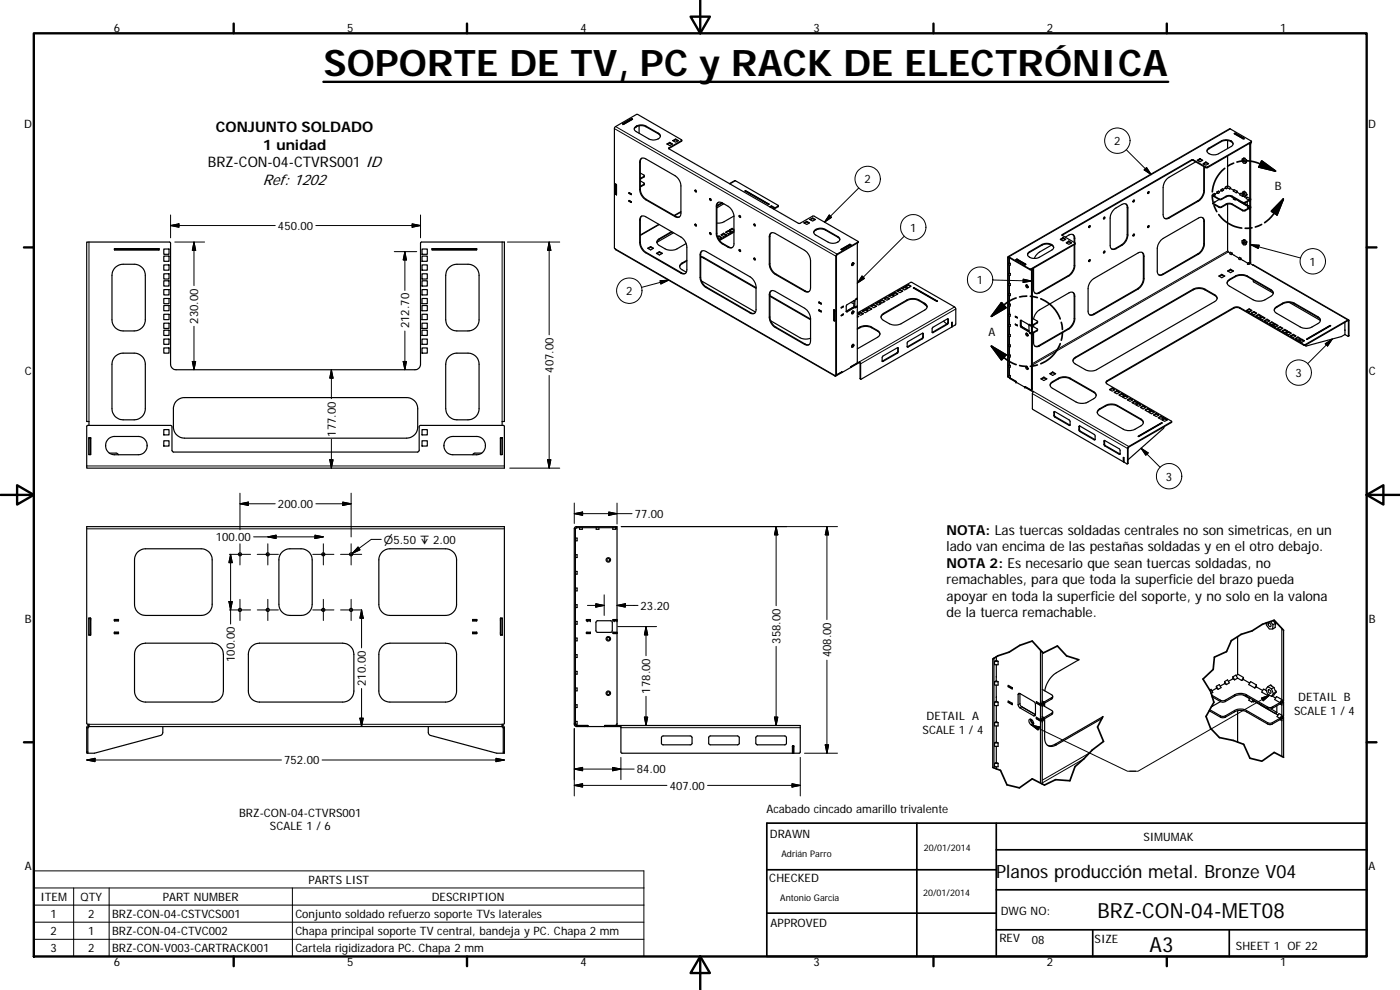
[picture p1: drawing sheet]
<svg xmlns="http://www.w3.org/2000/svg" width="420mm" height="297mm" viewBox="0 0 420 297" stroke-linecap="round" stroke-linejoin="round" font-family="sans-serif">
<defs><g id="words">
<text font-size="11" x="97.1" y="22.8">SOPORTE DE TV, PC y RACK DE ELECTRÓNICA</text>
<g font-size="6.3">
<text x="329.4" y="275.4">BRZ-CON-04-MET08</text>
<text x="345" y="285.6">A3</text>
</g>
<text font-size="5.5" x="298.9" y="263.4">Planos producción metal. Bronze V04</text>
<text font-size="4.6" x="78.8" y="55.4">Ref: 1202</text>
<g font-size="4.4">
<text x="64.8" y="39.8">CONJUNTO SOLDADO</text>
<text x="78.9" y="45">1 unidad</text>
<text x="62.4" y="50.2">BRZ-CON-04-CTVRS001 ID</text>
</g>
<g font-size="4.1">
<text x="284.1" y="160.5">NOTA: Las tuercas soldadas centrales no son simetricas, en un</text>
<text x="284.1" y="165.4">lado van encima de las pestañas soldadas y en el otro debajo.</text>
<text x="284.1" y="170.4">NOTA 2: Es necesario que sean tuercas soldadas, no</text>
<text x="284.1" y="175.3">remachables, para que toda la superficie del brazo pueda</text>
<text x="284.1" y="180.3">apoyar en toda la superficie del soporte, y no solo en la valona</text>
<text x="284.1" y="185.2">de la tuerca remachable.</text>
</g>
<g font-size="3.5">
<text x="34.2" y="9.6">6</text>
<text x="104.2" y="9.6">5</text>
<text x="174.2" y="9.6">4</text>
<text x="244.2" y="9.6">3</text>
<text x="314.2" y="9.6">2</text>
<text x="384.2" y="9.6">1</text>
<text x="7.3" y="38.4">D</text>
<text x="410.6" y="38.4">D</text>
<text x="334.4" y="43.5">2</text>
<text x="259.4" y="55">2</text>
<text x="382.6" y="56.9">B</text>
<text x="83.4" y="69">450.00</text>
<text x="273.1" y="69.5">1</text>
<text x="393" y="79.7">1</text>
<text x="187.9" y="88.5">2</text>
<text x="293.2" y="85.2">1</text>
<text x="59.5" y="97.1" transform="rotate(-90 59.5 97.1)">230.00</text>
<text x="122.8" y="98.6" transform="rotate(-90 122.8 98.6)">212.70</text>
<text x="296.7" y="100.7">A</text>
<text x="7.4" y="112.6">C</text>
<text x="166.1" y="111.9" transform="rotate(-90 166.1 111.9)">407.00</text>
<text x="388.8" y="113.1">3</text>
<text x="410.8" y="112.6">C</text>
<text x="100.7" y="131" transform="rotate(-90 100.7 131)">177.00</text>
<text x="349.9" y="144.2">3</text>
<text x="83.4" y="152.4">200.00</text>
<text x="190.5" y="155.4">77.00</text>
<text x="64.7" y="162.3">100.00</text>
<text x="192.3" y="182.9">23.20</text>
<text x="7.4" y="186.9">B</text>
<text x="410.8" y="186.9">B</text>
<text x="234.2" y="193.1" transform="rotate(-90 234.2 193.1)">358.00</text>
<text x="249.4" y="197.3" transform="rotate(-90 249.4 197.3)">408.00</text>
<text x="70.5" y="198.6" transform="rotate(-90 70.5 198.6)">100.00</text>
<text x="109.8" y="205.8" transform="rotate(-90 109.8 205.8)">210.00</text>
<text x="195.2" y="208.1" transform="rotate(-90 195.2 208.1)">178.00</text>
<text x="388.4" y="214.5">SCALE 1 / 4</text>
<text x="389.6" y="210.3">DETAIL B</text>
<text x="276.9" y="220.4">SCALE 1 / 4</text>
<text x="278.1" y="216.2">DETAIL A</text>
<text x="85.3" y="229.3">752.00</text>
<text x="191.1" y="232">84.00</text>
<text x="201" y="236.9">407.00</text>
<text x="71.8" y="245">BRZ-CON-04-CTVRS001</text>
<text x="230" y="243.9">Acabado cincado amarillo trivalente</text>
<text x="81" y="249.1">SCALE 1 / 6</text>
<text x="231.1" y="251.4">DRAWN</text>
<text x="343.2" y="252.3">SIMUMAK</text>
<text x="7.4" y="261.1">A</text>
<text x="410.8" y="261.1">A</text>
<text x="92.6" y="265.2">PARTS LIST</text>
<text x="230.9" y="264.6">CHECKED</text>
<text x="12.1" y="270.3">ITEM</text>
<text x="15.2" y="275.4">1</text>
<text x="24.2" y="270.3">QTY</text>
<text x="26.5" y="275.4">2</text>
<text x="33.6" y="275.4">BRZ-CON-04-CSTVCS001</text>
<text x="48.9" y="270.3">PART NUMBER</text>
<text x="88.6" y="275.4">Conjunto soldado refuerzo soporte TVs laterales</text>
<text x="129.5" y="270.3">DESCRIPTION</text>
<text x="300.3" y="274.5">DWG NO:</text>
<text x="15.2" y="280.6">2</text>
<text x="26.5" y="280.5">1</text>
<text x="33.6" y="280.6">BRZ-CON-04-CTVC002</text>
<text x="88.6" y="280.6">Chapa principal soporte TV central, bandeja y PC. Chapa 2 mm</text>
<text x="231.3" y="278.2">APPROVED</text>
<text x="15.2" y="285.7">3</text>
<text x="26.5" y="285.7">2</text>
<text x="33.6" y="285.7">BRZ-CON-V003-CARTRACK001</text>
<text x="88.6" y="285.7">Cartela rigidizadora PC. Chapa 2 mm</text>
<text x="299.9" y="282.6">REV</text>
<text x="309.7" y="283.3">08</text>
<text x="328.5" y="283">SIZE</text>
<text x="370.9" y="285.1">SHEET 1 OF 22</text>
<text x="34.2" y="289.9">6</text>
<text x="104.2" y="289.9">5</text>
<text x="174.2" y="289.9">4</text>
<text x="244.2" y="289.9">3</text>
<text x="314.2" y="289.9">2</text>
<text x="384.2" y="289.9">1</text>
</g>
<text font-size="3.3" x="115.2" y="163.1">⌀5.50 ↧ 2.00</text>
<g font-size="2.7">
<text x="234.5" y="257.1">Adrián Parro</text>
<text x="277.3" y="255.2">20/01/2014</text>
<text x="277" y="268.7">20/01/2014</text>
<text x="234.2" y="270.2">Antonio Garcia</text>
</g>
</g></defs>
<g fill="none" stroke="#000" stroke-width=".36">
<path d="M186.9 37.1l2.7-1.5 .2 .2-2.6 1.5zM190.4 38.8a2.57 2.57 0 0 1 3.4-.8l3.8 2.2 .6 .7M190.5 38.2a2.81 2.81 0 0 1 3.3-.4l3.8 2.2a.95 .95 0 0 1 .6 1 .95 .95 0 0 1-.9 .8 3 3 0 0 1-2.6-.1l-4-2.4-.3-.5zM191.8 37.7v2.3M370.7 40l-.3 .1 2.7 1.5M370.7 40l2.6 1.5-.2 .1M370.7 39.9v.1M184.7 58.3h.1M184.7 58.3l.3 .2M185 55.4v3M185 55.4l-.2-.2-.1 3.1M185 55.4v3.1"/>
<path d="M188.8 58l.7 .4v-.2M188.8 58v-.2l.7 .4M188.8 58h.1M188.8 58l.7 .4M192.2 51.9l1.2 .8-1.2 .8M192.2 54.3l1.2 .7-1.2 .9M192.3 47.7l.5-.3 .7 .1 9.1 5.2a3.9 3.9 0 0 1 1.8 3.1v8.2a1.07 1.07 0 0 1-.6 1.1 1.07 1.07 0 0 1-1.2-.1l-8.8-5.1a4 4 0 0 1-1.8-3.1v-8.1zM192.6 47.5l-.4 1.1v8.1a4 4 0 0 0 1.7 3.1l8.9 5.1 1.1 .2M193.4 52.7l-.1 .4-1.1 .7M193.4 55.1l-.2 .4-1 .6M200.2 43.2l.8-.5 .8 .5-.8 .5zM201 42.7v.2"/>
<path d="M201 42.9l.7 .4M201 42.9l-.6 .4M201.9 42.2l.9-.5 .8 .5-.8 .5zM202.8 41.9l.6 .4M202.8 41.9l-.7 .4M202.8 41.7v.2M204.6 42.1l-.1 .3-3.8 2.2M208.5 57.1l.1-.1a.3 .3 0 0 1 .4 .2 .3 .3 0 0 1-.2 .4zM208.7 57l.3 .5M213 59.6a.3 .3 0 0 1 .4 .2 .3 .3 0 0 1-.2 .4zM213.2 59.6l.2 .5M218.9 55.1l1.8-.9 12.9 7.5-1.5 1"/>
<path d="M223.5 57.3l.2-.1 7.1 4.1-.2 .1zM223.7 57.3h-.1M223.7 57.3l7 4M223.7 57.2v.1M344.6 57.6l.1-.1a.27 .27 0 0 1 .1 .4 .27 .27 0 0 1-.4 0zM344.7 57.5l-.3 .5M358.8 48.6l-8 4.6a3.9 3.9 0 0 0-1.7 3.1v8.1a1.07 1.07 0 0 0 .5 1.2 1.07 1.07 0 0 0 1.2-.2l8.9-5.1a3.9 3.9 0 0 0 1.7-3v-7.2M359.3 48.1l.8-.5 .9 .5-.9 .5zM359.5 48.2l.6-.4 .7 .4M360.1 47.6v.2M360.2 47.9l-.7 .3M361 49.1l.9-.5 .8 .5-.8 .5z"/>
<path d="M361.3 50v7.2a3.8 3.8 0 0 1-1.8 3l-8.8 5.1-1.2 .2M361.3 49.2l.6-.4 .7 .4M361.4 49.1v.2M361.9 48.6v.2M362.6 44.6l4-2.3a2.53 2.53 0 0 1 3.5 .7l-.4 .8-4 2.3a2.5 2.5 0 0 1-3.5-.7zM364 58.6v.2l1.9 1.1M364 58.6l2.1 1.1 2.3-1h1l3.8 2.1 2.1-1.1v.2M364 58.3v.3M364 58.3l.5-.3 .2 .5-.4 .2M364 58.3l.3 .4M364 58.6l.3 .1M364.6 58.2h.1"/>
<path d="M365.2 57.6l.3 .4M365.2 57.9l.3 .1M365.2 57.6l.5-.3 .3 .5-.5 .2M365.2 57.6v.3M365.2 57.9l-.6 .3M365.9 59.9h.5l1.8-.9 .9-.2 4.1 2.2 2.1-1.1M365.9 59.9l-1.3 .7M366.5 57.2l-.7 .4M366.5 56.9l.2 .4M366.5 57.2l.2 .1M366.5 56.9l.4-.3 .3 .5-.5 .2M366.5 56.9v.3"/>
<path d="M367.7 56.2l.3 .4M367.7 56.5l.3 .1M367.7 56.2l.5-.3 .2 .5M367.7 56.2v.3M367.7 56.5l-.6 .3M368.2 56l.2-.3 .9 .6M368.4 56.4l-.4 .2M368.4 56.4l.7 .3M368.4 42.2v2.4M368.4 46.8v8.9M369.3 58.9l1 .5M369.3 56.3v.3"/>
<path d="M369.3 56.6l-.2 .1M369.3 56.3l-.2 .4M369.3 56.6l1 .5M370.1 43.2a2.58 2.58 0 0 0-3.5-.7l-4 2.3-.4 .6M370.3 59.4l-.2 .3 .5 .2M370.4 40.1l.3-.2 2.6 1.6-.2 .1zM370.7 59.6l-.1 .3M370.8 59.8l-.2 .1M370.8 59.7v.1M370.8 59.8l3.6 2.1M370.8 59.8h.1M371.3 57.7l.9 .5"/>
<path d="M371.3 57.4l-.3 .4M371.3 57.7l-.3 .1M371.3 57.4v.3M371.3 57.4l-.9-.5-.3 .4 .9 .5M372.7 58.2l-.4-.2-.2 .4 .8 .5M372.9 57.6l.5-.2 .5 .3M373 58.8l-.1 .1M373.1 48.1l.3 .2v.3l-.3-.2zM373.1 58.8l-.2 .1M373.2 47.7h-.4l-.1 .7 .5 .6h.5M373.2 47.7l.5 .6M373.3 47.5h.1"/>
<path d="M373.3 47.5h.3M373.3 47.5l-.5 .2M373.5 58l.3 .7M373.5 58l-.6-.4-.2 .4 .2 .7 .6 .4M373.6 59l.5 .3M373.6 47.5l.4 .5M373.6 47.5l-.4 .2M373.7 48.3v.7M373.8 58.7l-.3 .4M373.9 57.7l-.4 .3M373.9 57.7l.3 .7M374 47.9v.1"/>
<path d="M374 47.9l.2 .2M374.2 48.1l-.5 .2M374.2 48.1l-.1 .7-.4 .2M374.2 58.4l-.7 .7M374.2 58.4l-.4 .3M374.3 59.1l.8 .5-.3 .4-.8-.4zM375 43l.1 16.9M375.1 59.9l-.3 .1M375.3 42.9v16.8l-.2 .2M375.3 42.8v.2M375.3 59.9h.1M375.3 59.9v2.1l-.2 .2"/>
<path d="M375.3 59.9l-.2 .2M375.6 42.7l-.3 .4M375.6 42.4l-.1 .3-13.1 7.6h-.5l-3.8-2.1h-.5l-38.9 22.4M47.7 74.6h.1M47.7 75v-.4h-13.3v.4h13.3M47.7 74.6h-13.4v.4h13.4M47.7 74.6v.4M49.2 74.7h1.5v1.6h-1.5zM49.2 79.5h1.5v1.6h-1.5zM49.2 76.8h1.5v1.6h-1.5zM126.7 74.7h1.5v1.6h-1.5zM126.7 79.5h1.5v1.6h-1.5z"/>
<path d="M126.7 76.8h1.5v1.6h-1.5zM129.7 74.6h13.3v.4h-13.3zM129.7 74.6h13.3M129.7 75h.1M129.7 74.6v.4h13.3v-.4M188.8 60.4l.7 .4v-.3M188.8 60.4v-.3l.7 .4M188.8 60.4h.1M188.8 60.4v-.2l.7 .3M188.8 60.4l.7 .3M192.3 65.1l.5-.3 .7 .1 10.9 6.2a3.9 3.9 0 0 1 1.7 3.1v6.7a1.08 1.08 0 0 1-.5 1.2 1.08 1.08 0 0 1-1.2-.1l-10.6-6.2a3.8 3.8 0 0 1-1.8-3v-6.8zM192.6 64.8l-.4 1.1v6.8a4 4 0 0 0 1.7 3l10.6 6.2 1.2 .1"/>
<path d="M194.4 74.5l.9-.5 .8 .5-.8 .5zM195.3 74.2l.6 .4M195.3 74v.2M195.3 74.2l-.7 .4M197 76l.9-.5 .9 .5-.9 .5zM197.7 67.3l-5.5 3.2M197.9 75.7l.7 .4M197.9 75.7l-.7 .4M197.9 75.5v.2M201.5 69.5l-3.6 2.1a1.07 1.07 0 0 0-.8 1 1.07 1.07 0 0 0 .8 1.1l1.7 1a4.1 4.1 0 0 0 3.6 0l2.7-1.6M201.7 69.6l-3.8 2.2-.8 .9M202.1 69.9l-5 2.8"/>
<path d="M204.4 63.5l-2.1 1.1M206.1 78.3l-1.6 1-.5 .7M206.1 78.1l-1.4 .8a1.06 1.06 0 0 0-.7 1 1.06 1.06 0 0 0 .7 1l1.3 .8M208.7 67.2l.3 .5M210.3 76.9l16.6 9.4M210.3 77.1l16.6 9.4M210.5 75.4l.6-.2 .8 .3 13.2 7.6 .8 .6a3.9 3.9 0 0 1 1 2.4v6.8a1.08 1.08 0 0 1-.5 1.1 1.08 1.08 0 0 1-1.3-.1l-13.2-7.6a3.8 3.8 0 0 1-1.8-3.1v-6.7zM210.7 75.3l-.4 1.1v6.7a3.8 3.8 0 0 0 1.8 3.1l13.2 7.6 1.2 .2M213 69.9a.3 .3 0 0 1 .4 .1 .3 .3 0 0 1-.2 .4zM213.2 69.8l.2 .5M215.3 61l.5-.4 .7 .1 2 1.2 .8 .6 .7 1.2 .3 1v8.5a1.09 1.09 0 0 1-.6 1.1 1.09 1.09 0 0 1-1.2-.1l-1.8-1a3.9 3.9 0 0 1-1.7-3.1v-8.5zM215.4 71l.4-.2 .8 .5-1 .4"/>
<path d="M215.4 71.2l.4-.2 .7 .4M215.6 60.7l-.5 .8 .1 9.1 .6 1.3 .9 1 2.2 1.3h.9M215.8 70.8v.2M216.4 70.5l.8-.5 .8 .5-.8 .5zM216.5 70.6l.7-.4 .7 .4M216.6 60.8l-1.5 .9M216.8 60.9l-1.7 1M217.2 70v.2M217.2 61.2l-2.1 1.2M217.8 69.7l.8-.5 .8 .5-.8 .4zM217.9 69.8l.7-.4 .7 .4M218.6 69.2v.2"/>
<path d="M219.7 68.5v.2M220.3 69.1l-.6-.4-.7 .4M220.3 68.9l-.6-.4-.8 .5 .8 .5 .6-.3M220.3 64.8l-3.5 2-1.7 .1M220.3 69.7l-4.3 2.5M220.3 69.5l-4.5 2.5M221.8 64.7l.2-.1a.32 .32 0 0 1 .3 .3 .32 .32 0 0 1-.2 .4zM221.8 74.9a.27 .27 0 0 1 .4 .2 .27 .27 0 0 1-.2 .3zM222 64.6l.3 .6M222 74.9l.3 .5M226.2 67.2h.1a.31 .31 0 0 1 .4 .2 .31 .31 0 0 1-.2 .4zM226.4 67.2l.3 .5"/>
<path d="M226.4 77.4l.3 .5M231 62l.5-.3 .9 .5-.6 .3M231.1 62.1l.4-.1 .7 .3M231.1 70.1l.8-.3 .5 .1 9.3 5.4a4 4 0 0 1 1.6 2.9v8.2a1.09 1.09 0 0 1-.6 1.1 1.09 1.09 0 0 1-1.2-.1l-9.1-5.3a4.2 4.2 0 0 1-1.5-2.9v-8.1zM231.2 62.1v.1M231.4 62v.3M231.5 69.9l-.4 1.1v8.1a3.9 3.9 0 0 0 1.7 3.1l9.1 5.2 .9 .1M231.5 61.7v.3M233.6 61.7v.3l-1.3 .8M241.3 66.9l.8-.5 .8 .5-.8 .5zM242.1 66.4v.2M242.1 66.6l.7 .4"/>
<path d="M242.1 66.6l-.7 .4M243 65.8l.9-.4 .8 .4-.8 .5zM243.9 65.4v.2M243.9 65.6l.6 .4M243.9 65.6l-.7 .4M244.2 69.8a2.58 2.58 0 0 1 3.5-.8l3.7 2.2 .6 .7M244.5 69l.3-.1a2.96 2.96 0 0 1 2.9-.1l3.7 2.2a.93 .93 0 0 1 .6 1 .93 .93 0 0 1-.9 .8 3.1 3.1 0 0 1-2.6-.1l-3.7-2.2a.83 .83 0 0 1-.6-.7 .83 .83 0 0 1 .3-.8zM252.4 74.8l.3 .2M252.4 74.8l2.7-1.5 .2 .1-2.6 1.6zM252.7 75h.1M255.3 73.4l-.2-.1-2.7 1.5M255.3 73.4v.1"/>
<path d="M255.3 73.4l-2.6 1.6M255.9 78.9l.1-.1a.43 .43 0 0 1 .2 .6 .43 .43 0 0 1-.6 .2zM255.9 78.9l-.3 .5M256 78.8l-.4 .7M257.3 72.9v35.8l-2 1.3M257.5 72.5v.3l-6.3 3.7-.2 .3v35.7M302.7 79v.5h.5v-.5M302.7 79h.5M302.9 78.9l-.2 .1M302.9 78.9l.3 .1M302.9 77.4v1.5M302.9 79.5v2.4"/>
<path d="M304.9 77.9h.1M304.9 77.9l2.7 1.5M304.9 77.9l.3-.2 2.6 1.6-.2 .1M304.9 77.9l.3-.2 2.7 1.6-.3 .1zM308.7 75.7l4-2.4a2.58 2.58 0 0 1 3.5 .8v.4l-.6 .5-3.7 2.2a2.53 2.53 0 0 1-3.5-.7zM315.6 73.6l-3.9 2.2-1.3 1.7M315.6 73.6a3.1 3.1 0 0 0-2.9 0l-4 2.3-.3 .6M315.6 73.6l.6 .7M318.2 71.8l.8-.5 .9 .5-.9 .5zM318.4 71.9l.6-.4 .7 .4M319 71.3v.2M319.1 71.5l-.7 .4"/>
<path d="M319.7 71.2l1.1-.7a1.07 1.07 0 0 1 1.2-.1 1.07 1.07 0 0 1 .5 1.1v1.3M320 72.8l.8-.5 .8 .5-.8 .5zM320.1 72.9l.7-.4 .7 .4M320.8 72.3v.2M321.9 70.4l.5 .8v1.5M322.4 73.4v6.2a4.1 4.1 0 0 1-1.8 3.1l-8.8 5.1-1.2 .1M322.5 73.3l-13.3 7.6-6.6-3.6v35.9l-.2-.2 .1-35.9 6.5 3.6h.4l13.2-7.7-.1-.2-3.8-2.2 .1-.2 38.9-22.5 4.6 2.2 13.3-7.7-6.6-3.7-66.5 38.3M322.5 73.3v6.4a3.9 3.9 0 0 1-1.7 3.1l-8.8 5.1a1.08 1.08 0 0 1-1.3 .1 1.08 1.08 0 0 1-.5-1.1v-6.5M322.6 73l-.1 .3M326.9 78l.2-.1a.29 .29 0 0 1 .1 .4 .29 .29 0 0 1-.5 0zM326.9 67.8l.2-.1a.29 .29 0 0 1 .1 .4 .29 .29 0 0 1-.5 0zM327.1 77.9l-.4 .5"/>
<path d="M327.1 67.7l-.4 .5M331.3 75.4l.1-.1a.27 .27 0 0 1 .2 .4 .27 .27 0 0 1-.4 .1zM331.3 65.2l.3 .1-.4 .4zM331.5 75.3l-.3 .5M331.5 65.1l-.3 .5M334.4 62.7l2.3-1.4a1.1 1.1 0 0 1 1.3-.1 1.1 1.1 0 0 1 .5 1.2v8.1a3.9 3.9 0 0 1-1.8 3.1l-1.7 1a1.07 1.07 0 0 1-1.3 .2 1.07 1.07 0 0 1-.5-1.2v-8.2a3.8 3.8 0 0 1 1.2-2.7zM337.9 61.2l.4 1.1v8.1a3.8 3.8 0 0 1-1.8 3.1l-2 1.2h-.9M340.2 60.1l.1-.1a.29 .29 0 0 1 .1 .4 .29 .29 0 0 1-.4 .1zM340.3 60l-.3 .5M340.3 70.2l-.3 .5M342.7 75.7l.4 1.1v6.7a3.9 3.9 0 0 1-1.7 3.1l-13.3 7.7-1.1 .1M344.6 67.8l.2-.1a.29 .29 0 0 1 0 .4 .29 .29 0 0 1-.4 0z"/>
<path d="M344.7 67.7l-.3 .5M348.3 72.2l.8-.7 10.6-6.1a1.07 1.07 0 0 1 1.2-.1 1.07 1.07 0 0 1 .5 1.1v6.8a3.9 3.9 0 0 1-1.7 3l-10.6 6.2a1.06 1.06 0 0 1-1.3 .1 1.06 1.06 0 0 1-.5-1.2v-6.7a3.9 3.9 0 0 1 1-2.4zM360.9 65.3l.4 1v7.1a3.9 3.9 0 0 1-1.8 2.7l-10.6 6.2-1.1 .1M364 60.9v.3l2.1 1.1 2.3-1.1h1l3.8 2.1 2.1-1M364 60.9l2.1 1.2 2.3-1.1h1l3.8 2.1 2.1-1v.2M364.6 60.6h.1M364.6 60.6l-.6 .3M368.4 61.2v14l.8 .7M369.8 75.9l-.5-.2-.2 .4 .4 .3M369.8 75.9l-.3 .5M369.8 76.2l-.3 .2M369.8 75.9v.3"/>
<path d="M369.8 76.2l.6 .4M370.4 76.6l1.4 .9M370.4 76.6h.1M371.8 60.2l2.2 1.4 .3-.1M372.4 77.5l-.4-.3-.3 .5 .5 .2M372.4 77.5l-.2 .4M372.4 77.8l.7 .4M373.1 78.1v.1M373.1 78.1l1.4 .9M373.1 72.6l.3 .2-.1 .3-.3-.3zM373.2 72.2h-.5v.7l.5 .6 .5-.1M373.2 72.2l.5 .6"/>
<path d="M373.4 61l.9 .5M373.6 72l-.9 .2M373.6 72l.6 .5M373.6 72l-.4 .2M373.7 72.8v.6M374.2 72.5l-.1 .7-.4 .2M374.2 72.5l-.5 .3M374.3 60.5v1M374.4 61.9h.1M374.6 61.7l.5 .2-.3 .5-.4-.3zM374.9 79.2l-.3 .1M375.1 79l-.6 .3"/>
<path d="M375.1 62.2l-.3 .2M375.1 60.1v2.1M375.1 62.4v16.6M375.1 79l-.5-.2-.2 .4 .1 .1M375.1 62.4l-.3 .2 .3 .1M375.1 60.1l-.3 .1 .3 .2M375.1 79l-.2 .2M375.2 79.1l29.6 16.9M375.3 62.3h.1M375.3 62.3v16.6l-.4 .3M375.3 62.3l-.2 .1M34.6 80.3l1.1-.8 .8-.2h3.8a3.3 3.3 0 0 1 3.3 3.3v13.3a3.3 3.3 0 0 1-3.3 3.4h-3.4a3.3 3.3 0 0 1-3.3-3.4v-13.3l.3-1.3z"/>
<path d="M49.2 84.2h1.5v1.6h-1.5zM49.2 89.6h1.5v1.5h-1.5zM49.2 94.3h1.5v1.6h-1.5zM49.2 99.1h1.5v1.5h-1.5zM49.2 97h1.5v1.6h-1.5zM49.2 91.7h1.5v1.5h-1.5zM49.2 86.9h1.5v1.6h-1.5zM49.2 82.1h1.5v1.6h-1.5zM126.7 84.2h1.5v1.6h-1.5zM126.7 89.6h1.5v1.5h-1.5zM126.7 94.3h1.5v1.6h-1.5zM126.7 99.1h1.5v1.5h-1.5z"/>
<path d="M126.7 97h1.5v1.6h-1.5zM126.7 91.7h1.5v1.5h-1.5zM126.7 86.9h1.5v1.6h-1.5zM126.7 82.1h1.5v1.6h-1.5zM134.8 80.3l1-.8 .9-.2h3.8a3.3 3.3 0 0 1 3.3 3.3v13.3a3.3 3.3 0 0 1-3.3 3.4h-3.4a3.4 3.4 0 0 1-3.3-3.4v-13.3l.2-1.3zM210.5 84.3l16.2 9.3M231.1 88.9l12.2 7M231.1 88.7l12.2 7M231.1 87.5l.6-.3 .7 .1 9.3 5.4a4 4 0 0 1 1.6 2.9v6.7a1.09 1.09 0 0 1-.6 1.1 1.09 1.09 0 0 1-1.2 0l-8.8-5.2a3.9 3.9 0 0 1-1.8-3v-6.8zM231.3 96.3l8.8 5a3.9 3.9 0 0 0 3.2 .2M231.5 87.2l-.4 1.1v6.8a3.8 3.8 0 0 0 1.7 3l8.9 5.2 1.1 .1M245.8 93.2l.7 .4v-.3"/>
<path d="M245.8 93.2v-.2l.7 .3M245.8 90.9v-.3l.7 .4M245.8 90.8l.7 .4M245.8 93.2h.1M245.8 93.2l.7 .3M245.8 90.8v-.1l.7 .3M246.5 91v.2M250.2 92.9l.3 .2v3.1l-.3-.2zM252.4 92.2l.7-.3v.2l-.7 .4zM252.4 94.6l.7-.4v.2l-.7 .4zM253 92l.1 .1M253 94.4h.1"/>
<path d="M253 94.4l-.6 .3M253 91.9v.1M253 94.3v.1M253 92l-.6 .4M255.4 90.7l.9 .5M255.9 93.4l.1-.1a.43 .43 0 0 1 .2 .6 .43 .43 0 0 1-.6 .2zM255.9 93.4l-.3 .5M256 93.3l-.4 .7M256.3 90.2l.2 .2v1.8l-2.3 1.4-.2-.2M256.3 90.2l-2.2 1.3-.1 1.9M256.3 90.2l-.2 1.9-2.1 1.3M257.3 92h.1"/>
<path d="M257.3 89.6v.1M257.3 94.7l.4 .2-.4 .3M257.3 98.8a4 4 0 0 1 4.3-.5l2 1.2 .5 .8M257.3 94.9l.2 .1M257.3 93.9l16.2-9.2 13.2 7.6 .1 4.9-.2 .3-.8 .5M257.3 98.6a4 4 0 0 1 4.3-.5l1.8 1.1a1.07 1.07 0 0 1 .7 1 1.07 1.07 0 0 1-.7 1l-6.1 3.5M257.3 91.8l-.6 .3v.3l.6-.4M257.3 89.4l-.6 .4v.2l.6-.3M257.3 92l-.6 .3M257.3 89.6l-.6 .4M257.4 94.1l.9-.5 .8 .5-.8 .5zM258.3 93.9l.6 .3"/>
<path d="M258.3 93.9l-.7 .3M258.3 93.6v.3M258.8 93.3l.9-.5 .9 .5-.9 .5zM259.7 92.8v.2M259.7 93l.7 .4M259.7 93l-.7 .4M260 92.7l.8-.5 .9 .5-.9 .5zM260.8 92.2v.2M260.8 92.4l.7 .4M260.8 92.4l-.7 .4M261.4 91.9l.8-.5 .9 .5-.9 .5zM262.2 91.4v.2"/>
<path d="M262.2 91.6l.7 .4M262.2 91.6l-.6 .4M262.8 91.1l.8-.5 .9 .5-.9 .4zM263.6 90.6v.2M263.6 90.8l.7 .4M263.6 90.8l-.6 .4M263.9 90.4l.8-.5 .9 .5-.9 .5zM264.7 94.4l7.5-4.4a4 4 0 0 1 3.5 0l1.8 1a1.08 1.08 0 0 1 .7 1 1.08 1.08 0 0 1-.7 1l-7.1 4.1a4 4 0 0 1-3.5 0l-1.8-1a1.07 1.07 0 0 1-.4-1.7zM264.7 89.9v.2M264.7 90.1l.7 .4M264.7 90.1l-.6 .4M265.3 89.6l.9-.5 .8 .5-.8 .5z"/>
<path d="M266.2 89.1v.2M266.2 89.3l.6 .4M266.2 89.3l-.7 .4M266.7 88.8l.9-.5 .8 .5-.8 .5zM267.6 88.3v.2M267.6 88.5l.6 .4M267.6 88.5l-.7 .4M267.8 88.2l.9-.5 .8 .5-.8 .4zM268.7 87.7v.2M268.7 87.9l.6 .4M268.7 87.9l-.7 .4M269.2 87.4l.9-.5 .8 .5-.8 .4z"/>
<path d="M270.1 86.9v.2M270.1 87.1l.7 .3M270.1 87.1l-.7 .3M270.6 86.5l.9-.5 .8 .5-.8 .5zM271.5 86v.3M271.5 86.3l.6 .3M271.5 86.3l-.7 .3M271.8 85.9l.8-.5 .8 .5-.8 .5zM272.6 85.6l.7 .4M272.6 85.6l-.6 .4M272.6 85.4v.2M274.1 86.4l.2-.1 7.1 4.1-.2 .1z"/>
<path d="M274.3 86.4h-.2M274.3 86.4l7 4M274.3 86.3v.1M276.9 100l-.1 1.5-4.5 2.6M277.1 91l1.1 .9M278.2 92.1l-.5-.7-2.2-1.3-1-.3-1.4 .1-8 4.4-.7 .9M279.9 98.2l4.7-2.5-.2 1.5-4.5 2.6-.2-1.2zM283.2 96.4l1 .8M284.4 95.7l-.1 1.4-4.5 2.6M285.7 98h.1M285.7 96.7v1.3M285.7 98l-.1 .1"/>
<path d="M285.8 98v-1.3l-.2 .1v1.3l-27.2 15.7-.1-4.6-.4-.6v.2M302.7 82.1v.5h.5v-.5M302.7 88.2v.5h.5v-.5M302.7 94.3v.5h.5v-.5M302.7 97.4v.5h.5v-.5M302.7 91.3v.5h.5v-.5M302.7 85.2v.5h.5v-.5M302.7 82.1h.5M302.7 88.2h.5M302.7 94.3h.5M302.7 97.4h.5M302.7 91.3h.5"/>
<path d="M302.7 85.2h.5M302.9 81.9l-.2 .2M302.9 88.1l-.2 .1M302.9 94.2l-.2 .1M302.9 97.3l-.2 .1M302.9 91.1l-.2 .2M302.9 85l-.2 .2M302.9 81.9l.3 .2M302.9 88.1l.3 .1M302.9 94.2l.3 .1M302.9 97.3l.3 .1M302.9 91.1l.3 .2"/>
<path d="M302.9 85l.3 .2M302.9 82.6v2.4M302.9 85.7v2.4M302.9 88.7v2.4M302.9 91.8v2.4M302.9 97.9v2.4M302.9 94.8v2.5M304.7 94.9l.6 .3v.2l-.6-.3zM304.7 97.2l.6 .4v.2l-.6-.4zM304.8 95l-.1 .1M304.8 97.4h-.1M304.8 97.4l.5 .3"/>
<path d="M304.8 94.9v.1M304.8 97.3v.1M304.8 95l.5 .4M306.5 96.1v1.8l2.3 1.4M306.5 96.1l-.3 .2 .2 1.9 2.2 1.2 .2-.1M306.5 96.1l2.2 1.3 .1 1.9M307.8 85.6a.45 .45 0 0 1 .6 .2 .45 .45 0 0 1-.1 .6zM307.9 100a.48 .48 0 0 1 .5 .3 .48 .48 0 0 1-.1 .5l-.5-.4zM308.1 100l.4 .7M308.1 85.5l.4 .7M308.3 85.5l.2 .5M309 99.9h-.1"/>
<path d="M309 97.5h-.1M309 99.7l.6 .5M309 97.3l.6 .6M309.3 80.9v.1M309.5 80.8l.1 36-.3 .2M309.6 97.7l-.7-.4v.2l.7 .4M309.6 97.7h.1M309.7 80.7l.1 16.8M309.8 97.7l.3-.1-.3 .4M309.8 97.2l.3 .2-.3 .1M309.8 99.6l.3 .1-.3 .2M309.8 99.9l-.2 .1"/>
<path d="M309.8 97.5l-.2 .2M309.8 97.7l-.2 .2M309.8 95.5l1.6 1-1.8 1.2M309.8 97.7v2.2M309.9 97.9l1.5 1-1.8 1.1M310.2 97.5v.5M310.2 95.7l.4-1.3 1.1-1.2 9.1-5.3a1.06 1.06 0 0 1 1.2-.2 1.06 1.06 0 0 1 .5 1.2v6.8a3.9 3.9 0 0 1-1.7 3l-8.8 5.1a1.07 1.07 0 0 1-1.3 .1 1.07 1.07 0 0 1-.5-1.1v-2.9M311.4 98.8l-.1 .4-1.7 1M311.4 96.5l-.2 .4-1.6 1M321.9 87.7l.5 .8v7a4 4 0 0 1-1.8 3.1l-8.8 5.1-1.2 .2M327.6 84.1l14-8.2a1.07 1.07 0 0 1 1.2-.1 1.07 1.07 0 0 1 .5 1.1v6.7a4 4 0 0 1-1.7 3.1l-13.3 7.7a1.08 1.08 0 0 1-1.2 .1 1.08 1.08 0 0 1-.6-1.2v-6.7a3.9 3.9 0 0 1 1.1-2.5zM365.3 89.6l-.5-.8-3.4-2a3.9 3.9 0 0 0-3.3 .2l-35.4 20.4-.7 .9"/>
<path d="M365.8 82.8l.9-.5 .9 .5-.9 .5zM366.7 82.5l.7 .4M366.7 82.3v.2M366.7 82.5l-.7 .4M368.3 85l.7-1 1.8-1a4 4 0 0 1 3.5 0l7.1 4.1 .7 .9M368.4 81.3l.9-.5 .9 .5-.9 .5zM368.6 84.1l2.7-1.5 2.1-.1 8 4.4a1.07 1.07 0 0 1 .7 1 1.07 1.07 0 0 1-.7 1l-2.7 1.4h-1.7l-8-4.4a1.06 1.06 0 0 1-.4-1.8zM369.3 80.8v.2M369.3 81l-.7 .4M369.3 81l.7 .4M374.1 93.2l.8-.6 .8 .6-.8 .4zM374.2 93.3l.7-.4 .7 .4"/>
<path d="M374.9 92.6v.3M375.5 94l.8-.5 .9 .5-.9 .5zM375.6 94l.7-.3 .7 .3M376.1 84.1l.2 .5 5.8 3.3M376.3 93.5v.2M376.9 94.8l.8-.5 .9 .5-.9 .5zM377.1 94.9l.6-.4 .7 .4M377.7 94.3v.2M378 95.4l.9-.5 .8 .5-.8 .5zM378.2 95.5l.7-.4 .6 .4M378.9 94.9v.2M379.4 96.2l.8-.4 .9 .4-.9 .5z"/>
<path d="M379.6 96.3l.6-.4 .7 .4M380.2 95.8v.1M380.8 97l.9-.4 .8 .4-.8 .5zM381 97.2l.7-.4 .6 .4M381.7 96.6v.2M381.9 97.7l.9-.5 .8 .5-.8 .5zM382.1 97.8l.7-.4 .6 .4M382.4 93.1l.5-.7 2-1.2a3.7 3.7 0 0 1 3.6 0l7 4.1 .8 .9M382.7 92.3l2.2-1.3a3.9 3.9 0 0 1 3.6 0l7 4a1.08 1.08 0 0 1 .8 1.1 1.08 1.08 0 0 1-.8 1l-2 1.1a3.9 3.9 0 0 1-3.3-.1l-7-4.1a1.02 1.02 0 0 1-.5-1.7zM382.8 97.2v.2M383.3 98.5l.9-.5 .8 .5-.8 .5zM383.5 98.6l.7-.4 .6 .4"/>
<path d="M384.2 98v.2M384.7 99.3l.9-.5 .8 .5-.8 .5zM384.9 99.4l.7-.4 .7 .4M385.6 98.8v.2M385.9 100l.8-.5 .9 .5-.9 .5zM386.7 99.5v.2M386.9 90.7l9.3 5.4M399.2 97.7l-7 4M399.2 97.7l.1 .1M399.2 97.6v.1M403.6 96.7v3.7M403.6 99.1h.1"/>
<path d="M34.6 106.9l1.1-.7 .8-.2h3.8a3.3 3.3 0 0 1 3.3 3.3v13.3a3.3 3.3 0 0 1-3.3 3.4h-3.4a3.3 3.3 0 0 1-3.3-3.4v-13.3l.3-1.3zM49.2 101.7h1.5v1.6h-1.5zM49.2 104.4h1.5v1.6h-1.5zM126.7 101.7h1.5v1.6h-1.5zM126.7 104.4h1.5v1.6h-1.5zM134.8 106.9l1-.7 .9-.2h3.8a3.3 3.3 0 0 1 3.3 3.3v13.3a3.3 3.3 0 0 1-3.3 3.4h-3.4a3.4 3.4 0 0 1-3.3-3.4v-13.3l.2-1.3zM251 112.5l-.2 .2M252.7 111.8h.1M252.7 111.8l-2.1 1-.1-.2 .3 .1v-35.8l.4-.7 6.3-3.7-13.3-7.7-4.5 2.3-38.9-22.4v-.4l3.8-2.3-13.2-7.7h-.4l-6.5 3.8-.1 36.3 .4 .5 65.8 37.9M252.7 111.8v-.2l-1.7 .9M255.3 110.2v.1M255.3 110.3l-2.6 1.5"/>
<path d="M255.9 103.4l.1-.1a.45 .45 0 0 1 .2 .6 .45 .45 0 0 1-.6 .2zM255.9 103.4l-.3 .5M256 103.3l-.4 .8M257.9 108.6l-2.6 1.4v.3M257.9 108.8l.2 .3v4.5l.2 .2M257.9 108.8l-2.6 1.5M264.8 108.4h-.1M264.9 106.9l4.7-2.5-.2 1.5-4.6 2.6zM269.4 104.3l-.2 1.5-4.4 2.6M272.4 102.6l4.4-2.6 .3 .1v1.1l-.3 .4-4.4 2.6zM302.7 100.5v.5h.5v-.5M302.7 106.6v.5h.5v-.5"/>
<path d="M302.7 112.7v.5h.5v-.5M302.7 109.6v.6h.5v-.6M302.7 103.5v.5h.5v-.5M302.7 100.5h.5M302.7 106.6h.5M302.7 112.7h.5M302.7 109.6h.5M302.7 103.5h.5M302.8 113.2l.2 .3 1.9 1.2M302.9 100.3l-.2 .2M302.9 106.4l-.2 .2M302.9 112.5l-.2 .2"/>
<path d="M302.9 109.5l-.2 .1M302.9 103.4l-.2 .1M302.9 100.3l.3 .2M302.9 106.4l.3 .2M302.9 112.5l.3 .2M302.9 109.5l.3 .1M302.9 103.4l.3 .1M302.9 101v2.4M302.9 104v2.4M302.9 107.1v2.4M302.9 110.2v2.3M303.2 113.5l-.2-.3 1.9 1.2v.3"/>
<path d="M304.9 114.7l5.2 2.9M307.6 116.2v-.2l2.6 1.5-.4 .6v4.5l.2 .3 27.1 15.7M307.9 110a.48 .48 0 0 1 .5 .3 .48 .48 0 0 1-.1 .5l-.5-.4zM308.1 110l.4 .7M308.3 110l.2 .5M308.3 100.1l.2 .4M309.6 100l-.7-.3v.2l.7 .3M309.6 100h.1M309.8 100.1v16.7l-.3 .2M309.8 100.1l.3-.2-.3 .5M309.8 100.1l-.2 .1M312.4 113.7l.9-.5 .9 .5-.9 .5z"/>
<path d="M313.3 113.3l.7 .5M313.3 113.2v.1M313.3 113.3l-.7 .5M315.1 112.1l.8-.5 .9 .5-.9 .5zM315.2 115.6l.4-.7 2.1-1.2a3.8 3.8 0 0 1 3.5 0l7.1 4.1 .7 .9M315.5 114.8l2.2-1.3a3.8 3.8 0 0 1 3.5 0l7.1 4a1.11 1.11 0 0 1 .7 1.1 1.11 1.11 0 0 1-.7 1l-1.8 1a4 4 0 0 1-3.6 0l-7-4.1a1.02 1.02 0 0 1-.4-1.7zM315.9 111.8l.7 .4M315.9 111.6v.2M315.9 111.8l-.7 .4M322.3 107.5l36.1-20.9a3.9 3.9 0 0 1 3.2 .2l2.9 1.6a1.08 1.08 0 0 1 .8 1.1 1.08 1.08 0 0 1-.8 1l-35.3 20.4a3.8 3.8 0 0 1-3.5 0l-3-1.7a1.05 1.05 0 0 1-.4-1.7zM333.2 117l.6-.4 .7 .4M333.8 116.4l.8 .5-.8 .5-.8-.5 .8-.5v.2"/>
<path d="M334.4 117.7l.8-.5 .9 .5-.9 .5zM334.5 117.8l.7-.4 .7 .4M335.2 117.2v.2M335.8 118.5l.8-.5 .9 .5-.9 .5zM336 118.6l.6-.4 .7 .4M336.6 118v.2M336.9 119.1l.8-.4 .9 .4-.9 .5zM337.1 119.3l.6-.4 .7 .4M337.7 118.7v.2M338.3 120l.8-.5 .9 .5-.9 .4zM339.1 119.5v.2M386 100.1l.7-.4 .7 .4"/>
<path d="M387.3 100.8l.8-.5 .8 .5-.8 .5zM387.4 100.9l.7-.4 .7 .4M388.1 100.3v.2M388.7 101.6l.8-.5 .8 .5-.8 .5zM388.8 101.7l.7-.4 .7 .4M389.5 101.1v.2M389.8 102.2l.9-.5 .8 .5-.8 .5zM390 102.3l.7-.3 .6 .3M390.7 101.7v.3M391.6 103.6l.2 .2M391.7 103.6h-.4l-19.4-11.2-1-.1-38.6 22.1-.4 .4M392.1 101.7l7.1-4.1 .2 .1-7.1 4.1z"/>
<path d="M403.6 100.4l1.1 .5-.1-4.7-12.9 7.4M403.6 100.4l-1 .6-10.5 2.8-.4-.2M404.6 100.9l.2-.1-.1-4.9-13 7.5h-.4l-19.2-11.1-1.4-.2-38.4 22.1a.54 .54 0 0 0-.4 .5 .54 .54 0 0 0 .4 .5l19.3 11.3-13 7.5-.2 .6v4.5l-1.1-.4v-1.4l-.2-.1v1.4M26.1 127.7h25.3l.2 .4v7l.5 .5h73.2l.5-.5v-7.1l.3-.3 24.9-.1 .4 .4v12.5h-125.4zM26.7 131.4h.5v5h-.5zM32.6 131.6l1.4-.6h7.5a2.74 2.74 0 0 1 2.7 2.7 2.74 2.74 0 0 1-2.7 2.7h-7.1a2.76 2.76 0 0 1-2.6-1.8 2.76 2.76 0 0 1 .8-3zM32.8 136h2.1l.6 .4M49.2 132.2h1.5v1.6h-1.5zM49.2 128.9h1.5v1.6h-1.5zM53 120.3l1.1-.8 1.3-.2h66.6a3.3 3.3 0 0 1 3.4 3.3v5.5a3.3 3.3 0 0 1-3.4 3.4h-66.6a3.4 3.4 0 0 1-3.4-3.4l.1-5.9 .4-1.3zM126.7 128.9h1.5v1.6h-1.5zM126.7 132.2h1.5v1.6h-1.5z"/>
<path d="M134.1 131.6l1.4-.6h7.5a2.74 2.74 0 0 1 2.7 2.7 2.74 2.74 0 0 1-2.7 2.7h-7.1a2.77 2.77 0 0 1-2.5-1.8 2.77 2.77 0 0 1 .7-3zM144.6 136h-2.1l-.6 .4M150.2 131.4h.5v5h-.5zM150.7 127.6v-1.1h.7v-53.9h-24.9l-.3 .2v36.5a1.61 1.61 0 0 1-1.7 1.6h-71.6a1.68 1.68 0 0 1-1.7-1.6v-36.5l-.3-.2h-24.9v53.9h.7v1.1M316.3 123.5l4.7 2.6 .1 1.6-4.6-2.6zM316.5 123.5l.1 1.5 4.5 2.6M323.8 127.9l.3-.1 4.4 2.6 .1 1.5-.2 .1-4.4-2.6zM324 127.8v1.1l.3 .5 4.3 2.5M329.3 123.8l.7-.9 1.8-1.1a4.1 4.1 0 0 1 3.5 0l7.1 4.1 .7 1M329.8 122.8l2.3-1.3a3.9 3.9 0 0 1 3.2 .1l7.1 4.1a1.09 1.09 0 0 1 .7 1 1.09 1.09 0 0 1-.7 1.1l-1.8 1a3.9 3.9 0 0 1-3.5 0l-7.1-4.1a1.06 1.06 0 0 1-.7-.9 1.06 1.06 0 0 1 .5-1zM331.4 132.1l4.5 2.6 .2 .3v1.3l-4.6-2.6zM331.5 132.1l.1 1.5 4.5 2.6"/>
<path d="M336.1 136.2h.1M337.2 138.5l.1 .1M337.2 138.5l-.1 .1M337.2 137.3v1.2M338.5 120.1l.6-.4 .7 .4M339.7 120.8l.9-.5 .8 .5-.8 .5zM339.9 120.9l.7-.4 .6 .4M340.6 120.3v.2M340.8 121.4l.9-.5 .8 .5-.8 .5zM341 121.5l.7-.4 .6 .4M341.6 130.9l7-4.1 .2 .1-7.1 4.1zM341.7 120.9v.2"/>
<path d="M342.2 122.2l.9-.5 .8 .5-.8 .5zM342.4 122.3l.7-.4 .6 .4M343.1 121.7v.2M343.6 123l.9-.4 .8 .4-.8 .5zM343.8 123.1l.7-.4 .7 .4M344.5 122.6v.1M344.8 123.7l.8-.5 .8 .5-.8 .5zM344.9 123.8l.7-.4 .7 .4M345.6 123.2v.2M346.2 124.5l.8-.5 .8 .5-.8 .5zM346.4 124.6l.6-.4 .7 .4M347 124v.2"/>
<path d="M347.6 125.3l.8-.5 .8 .5-.8 .5zM347.8 125.4l.6-.4 .7 .4M348.4 124.8v.2M348.6 126.8v.1M348.7 126l.8-.5 .9 .5-.9 .4zM348.8 126.9l-7.2 4M348.9 126l.6-.3 .7 .3M349.4 128l-.4 .7-10.5 9.2M349.5 125.5v.2M351.6 126.5v.3l-12.9 7.4-.2 .3v4.5l-.2 .2M172.5 158.2l.3-.2h12.4v.3h-12.2l-.3 .2v58.8h-.4v-58.6zM173.2 158.3l-.3 .1-.2 .4"/>
<path d="M173.9 158.3v.5h.9v-.5M178.9 158.3v.5h.8v-.5M183.9 158.3v.5h.9v-.5l.4 .5v58.4M185.1 158.3v.3M41.3 165.6l1.1-.7 .9-.2h17.1a3.3 3.3 0 0 1 3.3 3.3v13.3a3.3 3.3 0 0 1-3.3 3.4h-16.7a3.3 3.3 0 0 1-3.3-3.4v-13.7l.4-1.3zM84.7 165.6l1.1-.7 .8-.2h3.7a3.3 3.3 0 0 1 3.4 3.3v13.3a3.3 3.3 0 0 1-3.4 3.4h-3.3a3.3 3.3 0 0 1-3.3-3.4v-13.7l.4-1.3zM114.7 165.6l1-.7 .9-.2h17.1a3.3 3.3 0 0 1 3.3 3.3v13.3a3.3 3.3 0 0 1-3.3 3.4h-16.7a3.3 3.3 0 0 1-3.3-3.4v-13.7l.3-.9zM172.7 166.4h.5v.9h-.5M172.7 161.5h.5v.8h-.5M172.7 171.5h.5v.8h-.5M172.7 176.4h.5v.9h-.5M26.7 185.5h.5v5h-.5z"/>
<path d="M27.2 185.5v5M27.2 186.2h.1M27.2 185.9h.1M27.2 190.1h.1M27.2 189.7h.1M34.3 189.7h1.3v.4h-1.3zM34.3 185.9h1.3v.4h-1.3zM34.3 185.9h1.2v.3h-1.2M34.3 189.7h1.2v.4h-1.2M34.4 185.9v.3M34.4 189.7v.4M41.3 194l1.1-.8 1.3-.2h20a3.4 3.4 0 0 1 3.3 3.3v11a3.3 3.3 0 0 1-3.3 3.4h-20a3.3 3.3 0 0 1-3.3-3.4v-11.4l.4-1.3z"/>
<path d="M75.5 194l1.1-.8 1.3-.2h25a3.4 3.4 0 0 1 3.3 3.3v11a3.3 3.3 0 0 1-3.3 3.4h-25a3.3 3.3 0 0 1-3.4-3.4l.1-11.4 .4-1.3zM114.7 194l1-.8 1.3-.2h16.7a3.4 3.4 0 0 1 3.3 3.3v11a3.3 3.3 0 0 1-3.3 3.4h-16.7a3.3 3.3 0 0 1-3.3-3.4v-11.4l.3-.9zM141.8 185.9h1.3v.4h-1.3zM141.8 189.7h1.3v.4h-1.3zM143 185.9v.3M143 189.7v.4M143.1 185.9h-1.2v.3h1.2M143.1 189.7h-1.2v.4h1.2M150.2 186.2h.1M150.2 185.9h.1M150.2 190.1h.1M150.2 189.7h.1"/>
<path d="M150.2 185.5h.5v5h-.5zM172.7 181.4h.5v.9h-.5M172.7 186.5h.5v.8h-.5M172.7 191.5h.5v.8h-.5M172.7 196.4h.5v.9h-.5M176 185.9h1.2v.3h-1.2zM176 189.7h1.2v.4h-1.2zM177.2 185.9v.3M177.2 189.7v.4M177.2 185.9h-1.2v.3h1.2M177.2 189.7h-1.2v.4h1.2M179.1 186.3h4.4l.3 .4-.1 2.8-.3 .2h-4.3l-.3-.4v-2.6z"/>
<path d="M184 189.7h1.2h-1.2v.4h1.2h-1.2v-.4M184 185.9h1.2h-1.2v.3h1.2h-1.2v-.3M184 186.2h.1M184 190.1h.1M297.9 197.7v32.6M298.3 197.5v32.9M298.5 198.4v1.1h1v-1.1M298.5 198.4h1M299 197.1v1M299 199.5v3.6M299 198.1l.5 .3M299 198.1l-.5 .3"/>
<path d="M312.3 195.1v16.1M312.8 195.6v15.3M323.8 198l-6.8 3.8a8 8 0 0 0-3.4 5.5M371.4 191v11.2M380.7 187a.58 .58 0 0 1 .7 .3 .58 .58 0 0 1-.3 .7 .79 .79 0 0 1-.4-1zM381.3 186.5l.7 1v1.2h-1l-1-1.2v-.6M382.1 186.2l.8 .7M382.9 186.9l-.9 .6M382.9 186.9l-.2 1.4-.7 .4M384.7 188.6v21.9M385.2 189.1v38.1M26.7 218h124"/>
<path d="M26.7 218l-.3 .3v7.7M26.7 217.7l-.5 .1-.2 .5v7.7h.4M26.8 218l-.4 .5M48.9 218l-.1 2.2-.5 .4-20 5.4h-1.9M128.5 218l.1 1.9 .5 .7 20 5.4h1.9M150.5 218l.5 .5M150.7 217.7l.5 .1 .2 .5v7.7h-.4v-7.7l-.3-.3M150.7 218a.51 .51 0 0 1 0-.6 .51 .51 0 0 1 .6-.2l.1-59.2h-125.4l.1 59.2a.53 .53 0 0 1 .6 .2 .53 .53 0 0 1 0 .6M172.3 217.3l.2 .5 .5 .2h13.3M172.7 216.5h.5v.8h-.5M172.7 201.4h.5v.9h-.5M172.7 206.4h.5v.9h-.5"/>
<path d="M172.7 211.5h.5v.8h-.5M172.7 217.3l.5 .4zM172.7 217.3l.3 .4h3.4v.3v-.3M181.5 217.7h58.7l-.1 8.1-.3 .2h-53.1l-.4-.4v-7.9M181.5 217.7l-.1 .3M185.2 217.2l-.4 .4-3.4 .1M185.2 217.2l-.5 .5M298.5 210.7v1h1v-1M298.5 216.8v1h1v-1M298.5 204.6v1h1v-1M298.5 210.7h1M298.5 216.8h1"/>
<path d="M298.5 204.6h1M299 205.6v3.6M299 209.2h.1M299 203.1h.1M299 209.2v1.2M299 211.7v4.8M299 217.8v4.8M299 210.4l.5 .3M299 210.4l-.5 .3M299 216.5l.5 .3M299 216.5l-.5 .3M299 204.3l.5 .3"/>
<path d="M299 204.3l-.5 .3M299 203.1v1.2M302.5 205.6l1.3 .7v.5l-1.3-.8zM302.5 210.3l1.3 .7v.5l-1.3-.8zM302.7 210.6l1.1 .6M302.7 205.7v.2M302.7 210.4v.2M302.7 205.9l1.1 .6M302.7 205.9l-.2 .1M302.7 210.6l-.2 .1M306.1 208.1l.1 3.6 4.6 2.7M306.1 208.1l-.4-.1-.1 .4 .1 3.6 4.5 2.8h.4l.2-.4"/>
<path d="M306.1 208.1l4.4 2.6 .3 .7v3M308.9 215.9a1.02 1.02 0 0 1 1.1 .5 1.02 1.02 0 0 1-.1 1.2 1.32 1.32 0 0 1-1-1.7zM309.3 215.8a1.42 1.42 0 0 0 .9 1.5M309.6 215.9l.1 .7 .5 .3M311.1 215.2v.4l1.2 .7M311.1 210.5v.4l1.2 .7M311.1 215.6h-.1M311.1 210.9h-.1M312.3 215.9l-1.3-.7v.4l1.3 .8M312.3 211.2l-1.3-.7v.4l1.3 .8M312.3 211.7v4.2M312.3 216.4v18.6"/>
<path d="M312.3 215.9h.1M312.3 211.2h.1M312.3 211.2v.4M312.3 215.9v.4M312.8 211.3v.1M312.8 216v.1M312.8 210.3l.5 .3-1 .6M312.8 215l.5 .3-.5 .3M312.8 206.8l2.8 1.7 .3 .5-3.6 2.2M312.8 211.3v4.3M312.8 216v19.2M312.8 216.1l-.5 .3"/>
<path d="M312.8 215.6l-.5 .3M312.8 211.4l-.5 .3M312.8 216l.5-.3-.5 1M313 211.6l2.6 1.6 .3 .5-3.6 2.2M313.3 211l-.5 1M313.5 210.9v1.1M315.9 213.6l-.1 .7-3.5 2M315.9 208.9v.5l-.3 .3-3.3 1.9M330.7 215.6l-13.7 7.9a2.14 2.14 0 0 1-2.5 .2 2.14 2.14 0 0 1-1-2.3v-5.8M331 215l-14.3 8.3-1.4 .5-.9-.2M362.9 213.3l4 2 .8-.1 2.8-1.6a3.9 3.9 0 0 1 3.6 0l6.9 3.8 .8-.2 3.4-1.9M363.1 212.9l3.8 2 .8-.1 2.8-1.6a3.9 3.9 0 0 1 3.6 0l6.7 3.8 .9-.1 3.4-2"/>
<path d="M363.1 207.1l.4-.3 .5 1-.5 .2M363.7 208.6l2.8 1.6 .6 .1 3.4-1.8a3.9 3.9 0 0 1 3.6 0l6.7 3.8 .9-.1 3.4-2M363.8 207.2h.1M363.8 211.9h.1M363.8 209.1l2.5 1.4M363.8 207.2l-.1 .1M363.8 211.9l-.2 .1M365.1 206.5l-1.3 .7M365.1 205.9l.8-.5 .6 .9-.9 .5M365.1 205.9l.5 .9M365.1 205.9v.6M365.1 206.5l.5 .3"/>
<path d="M366.3 210.5l.6 .2 .6-.1 3-1.7a3.9 3.9 0 0 1 3.6 0l6.9 3.8 .7-.1 3.5-2M366.3 210.5l-2.5 1.4M367.5 205.1l-1.3 .8M367.5 204.5l.9-.5 .5 .9-.8 .5M367.5 204.5v.6M367.5 204.5l.6 .9M367.5 205.1l.6 .3M370 203.7l-1.3 .7M370 203.1l.9-.5 .5 .9M370 203.1v.6M370 203.1l.5 .9M370 203.7l.5 .3"/>
<path d="M371.1 202.9l.3-.7 1.8 1.1M371.4 213.3v9.4M371.4 203.5l1.2 .7M371.4 203.5l-.9 .5M373.1 208.5l1.9 1.1M373.2 203.9l1.8 1M373.2 203.3l-.6 .9M373.2 203.9l-.6 .3M373.2 203.3v.6M374.9 204.9h.2M374.9 209.6h.2M375 204.9h.1"/>
<path d="M375 209.6h.1M375.1 209.5l-.3 .6 .9 .5M376 210l-.3 .6M376.2 210.3l7.3 4.2M376.2 210.1v.2M376.2 210.3l-.5 .3M377.1 206.1l1.8 1.1M377.1 205.5l-1.8-1-.5 .9 1.8 1M377.1 206.1l-.5 .3M377.1 205.5v.6M377.1 205.5l-.5 .9M378.1 211.2l.4 .4"/>
<path d="M380 207.2l-.8-.5-.5 1 1.7 1M380.5 206l.8-.5 1 .8M380.6 208.4l-.2 .3M380.7 206.9a.65 .65 0 0 1 .6 .4 .65 .65 0 0 1-.1 .7 .8 .8 0 0 1-.5-1.1zM380.8 208.5l-.4 .2M381.4 212.7l1.8 1M381.6 206.7l.6 1.4M381.6 206.7l-1.1-.7-.6 .8 .5 1.5 1.2 .6M381.8 208.8l1 .6M382.2 208.1l-.6 .8M382.3 206.3l.7 1.3M382.3 206.3l-.7 .4"/>
<path d="M383 207.6l-.8 .5M383 207.6l-.7 .9-.7 .4M383.1 209l1.6 .9-.6 .9-1.5-.9zM383.2 213.7l-.2 .4-.3-.1M383.2 211.8v1.9M383.4 214.5h.1M383.8 214.1l.9 .5-.6 .9-.8-.5zM384.1 215.9l.6 .3M384.1 211.2l.6 .3M384.7 210.9v4.3M384.7 215.2l-.6 .3M385.2 210.6h.1"/>
<path d="M385.2 215.3h.1M385.2 210.2l-.5 .3M385.2 210.6l-.5 .3M385.2 214.9l-.5 .3M385.2 215.3l-.5 .3v11.3M198.6 221l.4-.2h8.2l.5 .5v1.7l-.5 .5h-8.3l-.4-.5zM212.8 221l.4-.2h8.1l.5 .4v2l-.5 .3h-8.3l-.3-.5zM226.9 221l.4-.2h8.2l.5 .5v1.7l-.5 .5h-8.3l-.4-.5zM237.8 223.8h.4h-.4v2.2zM238.2 223.8v2.2M298.5 222.9v1h1v-1M298.5 229v1.1h1v-1.1"/>
<path d="M298.5 222.9h1M298.5 229h1M299 223.9v4.8M299 230.1v.6M299 222.6l.5 .3M299 222.6l-.5 .3M299 228.7l.5 .3M299 228.7l-.5 .3"/>
<circle cx="373.2" cy="58.3" r=".26"/>
<circle cx="208.8" cy="67.6" r=".29"/>
<circle cx="226.4" cy="77.8" r=".29"/>
<circle cx="340.2" cy="70.5" r=".28"/>
<circle cx="72" cy="166.3" r=".46"/>
<circle cx="80.4" cy="166.3" r=".47"/>
<circle cx="97" cy="166.3" r=".46"/>
<circle cx="105.4" cy="166.3" r=".45"/>
<circle cx="182.6" cy="168" r=".41"/>
<circle cx="182.6" cy="168" r=".67"/>
<circle cx="72" cy="183" r=".47"/>
<circle cx="80.4" cy="183" r=".47"/>
<circle cx="97" cy="183" r=".47"/>
<circle cx="105.4" cy="183" r=".46"/>
<circle cx="182.6" cy="191.7" r=".67"/>
<circle cx="182.6" cy="191.7" r=".41"/>
<circle cx="182.6" cy="208" r=".67"/>
<circle cx="182.6" cy="208" r=".42"/>
</g>
<g fill="none" stroke="#000" stroke-width=".3">
<path d="M184.4 38.6l66.4 38.3 .2-.1M184.8 38l66.4 38.2v.3M191 37.9v.2M191 37.8v.2M193.8 37.8v.2M197.6 40v.2M369.2 38.7l-66.4 38.4-.2 .3-.2-.1M192.2 56.7l-.2 .1M192.2 48.6l-.2 .1M193.2 52.9v.2M193.2 55.3v.2M193.9 59.8l-.1 .1"/>
<path d="M200.8 44.3v.3M204.5 42.2v.2M220.7 54.2l-1.6 1M257.7 56.4l-10.3 10.3M338 44.9l7.5 7.5M343.4 51l.7-.7 1.4 2.1zM357.6 48v.2M358.1 48v.2M361.3 57.2l.1 .1M361.4 49.1h.1M361.9 50.1v.2M362.4 50.1v.2"/>
<path d="M362.8 44.4v.3M365.9 59.7v.2M366.6 42.3v.2M366.6 59.7v.2M368 58.8v.3M369.4 42.3v.2M369.5 42.3v.2M369.8 58.8v.3M375.3 43.1l-.2 .2M375.5 42.5v.2M26.7 72.6v53.9M51.2 67.7l2.5-.5v1z"/>
<path d="M51.2 64.5v6.9M52.5 72.6h8.9M58.2 72.6v13.1M58.2 72.6l.5 2.5h-1zM82.6 67.7h-31.4M94.8 67.7h31.4M118.3 75.5h6.8M121.5 75.5l.5 2.5h-1zM121.5 75.5v11.6M123.7 67.2l2.5 .5-2.5 .5zM126.2 64.5v6.9M150.7 72.6v53.9"/>
<path d="M152.3 72.6h15.7M164.8 72.6l.5 2.5h-1zM164.8 72.6v27.9M184.8 74.7l65.7 37.9M192.2 72.7l-.2 .1M192.2 65.9l-.2 .1M193.9 75.7l-.1 .1M197.9 71.6v.2M197.9 67.4l-5.7 3.3M202.8 64.9l-.2 .1M204.4 63.6l-1.9 1.1M204.7 78.9v.2"/>
<path d="M210.3 76.4l-.2 .1M211.2 77.2v.2M215.1 70l-.1 .1M215.1 61.8l-.1 .1M216.9 73l-.2 .2M218.7 74.1l-.2 .1M231.1 79.1l-.2 .1M231.1 71l-.2 .1M233.5 61.8v.2M244.8 68.9v.2M244.9 68.8v.2M247.7 68.8v.2"/>
<path d="M248.9 64.5l.7 .7-2.2 1.5zM251.4 71v.2M257.5 72.6v.2M271.4 70.9l-14.1 14M309 75.5v.2M312.7 73.3v.3M315.6 73.3v.3M315.6 73.4v.2M318.8 70.4v.1M322.4 79.6l.1 .1M322.4 71.4l.1 .1M322.5 73.1v.2"/>
<path d="M334.8 74.5l.2 .1M336.5 73.5l.2 .1M338.3 70.4l.2 .1M338.3 62.3l.2 .1M343.1 76.8l.2 .1M350.7 65.3l.1 .1M359.5 76.1l.2 .1M359.5 60.2l.2 .1M361.3 73.1l.1 .1M361.3 66.3l.1 .1M365.9 62v.2M366.6 62v.2"/>
<path d="M368 61.2v.2M368.5 75.3l-58.7 33.8M368.6 75.6l-58.8 33.9M369.8 61.2v.2M372.1 60.4l-.1 .1M372.9 60.7v.2M372.9 63v.2M373.7 60.7v.2M373.7 63v.2M374.3 61.5l-.3 .1M375.3 73.4l2.6 .2-.3 .9zM375.3 73.4l15 4"/>
<path d="M375.3 78.9l-.2 .1M376 79.5l28.5 16.5 .2 .3 .1-.1M58.2 97.9v13M121.5 99.3v11.6M198.1 84.2l2.5-.1-2.3 1.1zM200.6 84.1l-8.1 2.1M204.5 81.9l-.1 .1M210.3 83.1l-.2 .1M212.1 86.2l-.2 .1M225.3 93.8l-.2 .1M231.1 95.1l-.2 .1M231.1 88.3l-.2 .1"/>
<path d="M232.8 98.1l-.1 .1M232.8 82.2l-.1 .1M241.7 87.3l-.2 .1M254 93.4l.2 .2M256 92.2l.3 .2M256.3 91.8l.2 .1M256.3 90.2l.2 .2M258.1 98.1v.2M258.7 82.8l.7 .7-2.1 1.4zM261.6 98.1v.2M263.4 99.2v.2M265.1 94v.3"/>
<path d="M272.2 90v.2M275.7 90v.2M277.5 91v.2M279.9 99.7l.1 .1M284.2 97.2l.1 .1M284.4 96.8h.2M284.4 95.7l.2 .1M286.5 92.1l-28.6 16.5M286.8 92.7l-28.5 16.5M297.9 84l11.7 .3M306.5 97.6l-.3 .2M306.5 96.1l-.3 .2"/>
<path d="M306.8 98.1l-.3 .1M307.1 83.8l2.5 .5-2.5 .5zM308.8 99.3l-.2 .1M309 80.7v.2M309.4 80.7v.2M309.8 80.9l-.2 .2M311.2 96.7v.2M311.2 99.1v.2M311.8 87.8l.2 .1M320.6 98.6l.2 .1M320.6 82.7l.2 .1M322.4 95.5l.1 .2"/>
<path d="M322.4 88.8l.1 .1M328.1 94.3l.2 .1M341.4 86.6l.2 .1M343.1 83.5l.2 .1M348.9 82.3l.2 .1M358.1 86.8v.2M361.6 86.8v.2M364.5 88.4v.2M369 83.8v.2M370.3 92.3v.2M370.8 82.8v.2M372.1 92.3v.2"/>
<path d="M374.3 82.8v.2M381.4 86.9v.2M383.2 92v.2M384.9 91v.2M388.5 91v.2M395.5 95v.3M57.7 108.5h1l-.5 2.4zM99.5 110.9v8.7M99.5 110.9l.5 2.6h-1zM121 108.5h1l-.5 2.4zM164.8 112.6v27.9M241.7 103.3l-.2 .1"/>
<path d="M251 112.5l-.2 .1M258.1 113.6l.2 .1M264.8 108.4l.2 .1M269.2 105.9l.1 .1M269.4 105.4l.2 .1M269.4 104.4l.2 .1M272.3 104l.2 .1M276.7 101.5l.1 .1M276.9 101.1l.2 .1M276.9 100.1h.2M302.4 113l.2 .1M303.1 113.4h.1"/>
<path d="M309.8 118.1l28.6 16.5 .1-.1M309.8 116.6l-.2 .2M310.2 117.5l28.5 16.5v.2M311.8 103.7l.2 .1M315.9 114.5v.2M317.7 113.5v.2M321.2 113.5v.2M322.7 107.2v.2M328.3 117.5v.3M332.3 114.2v.2M391.3 103.4v.2M391.7 103.4v.2"/>
<path d="M397.7 103.1l2.1-1.4-1.4 2.1zM399.8 101.7l-7.3 7.4M404.8 100.7l-.1 .1M26 139.8h125.4M99 137.9h1l-.5 2.6zM99.5 131.8v8.7M164.3 137.9h1l-.5 2.6zM316.5 124.6l-.2 .1M316.5 123.5l-.2 .2M316.7 125l-.1 .1M321 127.5l-.1 .1M324 128.9l-.2 .1"/>
<path d="M324 127.9l-.2 .1M324.3 129.4l-.2 .1M328.6 131.9l-.2 .1M330 122.7v.2M331.5 133.2l-.2 .1M331.5 132.2l-.2 .1M331.8 133.7l-.2 .1M331.8 121.6v.2M335.3 121.6v.2M336.1 136.2l-.2 .1M338.5 139l-.1 .1M342.4 125.7v.2"/>
<path d="M342.5 134.5l5.7 5.7M342.5 134.5l2.1 1.4-.7 .7zM351.6 126.6v.2M26 158.7h125.4M72 151.2l2.5-.6v1.1zM72 151.2h10.6M72 148v10.9M94.8 151.2h10.6M102.9 150.6l2.5 .6-2.5 .5zM105.4 148v13.1M153 140.5h15M172.3 154.1l2.5-.5v1z"/>
<path d="M172.3 154.1h17.4M172.3 158.7h.4M172.3 150.9v6.2M173 158v.3M182.7 153.6l2.5 .5-2.5 .5zM184.9 158v.3M185.2 150.9v6.3M232.9 158v23.7M232.9 158l.5 2.5h-1zM248.2 158v27.9M248.2 158l.5 2.5h-1zM251.3 158h-64.9"/>
<path d="M68.8 166.3h6.4M69.2 166.3v20.9M69.2 166.3l.5 2.5h-1zM72 179.8v6.4M72 163.2v6.3M76.1 161.1h20.9M77.2 166.3h6.4M80.4 179.8v6.4M80.4 163.2v6.3M80.4 161.1l2.5-.5v1zM93.9 166.3h6.3M94.5 160.6l2.5 .5-2.5 .5z"/>
<path d="M97 179.8v6.4M97 163.2v6.3M102.2 166.3h6.4M105.4 163.2v6.3M105.4 179.8v6.4M107.5 164.1l.5 .9-2.3 1.1zM114.4 161.8h-3l-5.7 4.3M181.3 178.5v6.2M68.7 180.5h1l-.5 2.5zM68.8 183h6.4M77.2 183h6.4M93.9 183h6.3"/>
<path d="M102.2 183h6.4M108.5 183v11.4M108.5 183l.5 2.5h-1zM176.3 181.7h5M178.8 181.1l2.5 .6-2.5 .5zM185.2 181.7l2.5-.6v1.1zM185.2 181.7h6.3M185.4 188h11.7M193.9 188v8.7M193.9 188l.5 2.5h-1zM232.9 193.9v23.8M248.2 198.1v27.9"/>
<path d="M26.7 217.3h124M108 215.5h1l-.5 2.5zM108.5 206.6v11.4M172.3 217h.4M172.3 218.6v20.2M186.3 218.3h53.9M193.4 215.2h1l-.5 2.5zM193.9 208.9v8.8M232.4 215.2h1l-.5 2.5zM306.1 211.1l-.5 .4M306.1 208.1l-.5 .3M306.6 212l-.5 .4"/>
<path d="M309.5 217.5l2.5 .6-.5 .9zM309.5 217.5l28.9 13.9h2.5M310.8 214.4l-.6 .4M315.6 209.3v.4M315.6 214v.4M366.3 210.1v.4M366.3 214.8v.4M367.7 214.8v.4M367.7 210.1v.4M370.5 208.5v.4M370.5 213.2v.4M374.1 208.5v.4"/>
<path d="M374.1 213.2v.4M378.6 209.4l2.4-.8-1.9 1.7zM378.7 211.5l-.2 .1M380.4 216.8v.4M380.4 212.1v.4M381 208.6l-39.5 22.8h-2.5M381.8 212.1v.4M381.8 216.8v.4M383.2 213.7l-.5 .3M26 228h58.5M26 225.6h.4M26 228l2.5-.5v1z"/>
<path d="M96.7 228h54.7M148.9 227.5l2.5 .5-2.5 .5zM151 225.6h.4M172.3 235.6l2.5-.5v1.1zM172.3 230.8l2.5-.5v1zM172.3 235.6h27.9M172.3 230.8h18M183.9 230.3l2.4 .5-2.4 .5zM186.3 227.2v6.7M212.4 235.6h27.8M237.7 235.1l2.5 .5-2.5 .6zM240.2 227.2v11.6"/>
<path d="M241.4 226h9.9M247.7 223.5h1l-.5 2.5zM316.7 223.3l.3 .2M325.2 227.8l-12.4 7.1M326.9 226l-14.1 8.1M10.1 261.3h183.1v25.7h-183.1zM10.1 266.4h183.1M10.1 271.6h183.1M10.1 276.7h183.1M22.1 266.4v20.6M32.8 266.4v20.6M87.7 266.4v20.6"/>
<path d="M10.1 281.8h183.1"/>
<circle cx="260.4" cy="53.7" r="3.8"/>
<circle cx="335.3" cy="42.2" r="3.8"/>
<circle cx="274.1" cy="68.2" r="3.8"/>
<circle cx="394" cy="78.4" r="3.8"/>
<circle cx="188.9" cy="87.2" r="3.8"/>
<circle cx="294.2" cy="83.9" r="3.8"/>
<circle cx="389.8" cy="111.8" r="3.8"/>
<circle cx="350.9" cy="142.9" r="3.8"/>
</g>
<g fill="#000">
<circle cx="186.9" cy="37.1" r=".18"/>
<circle cx="189.6" cy="35.6" r=".18"/>
<circle cx="370.2" cy="57.1" r=".18"/>
<circle cx="370.2" cy="59.4" r=".18"/>
<circle cx="370.8" cy="59.8" r=".18"/>
<circle cx="373.3" cy="41.5" r=".18"/>
<circle cx="143" cy="74.6" r=".18"/>
<circle cx="255.1" cy="73.3" r=".18"/>
<circle cx="305.2" cy="77.7" r=".18"/>
<circle cx="307.6" cy="79.4" r=".18"/>
<circle cx="375.3" cy="62.1" r=".18"/>
<circle cx="245.8" cy="93" r=".18"/>
<circle cx="245.8" cy="90.7" r=".18"/>
<circle cx="250.2" cy="96" r=".18"/>
<circle cx="250.5" cy="93.1" r=".18"/>
<circle cx="250.5" cy="96.2" r=".18"/>
<circle cx="302.9" cy="93.6" r=".18"/>
<circle cx="302.9" cy="96.7" r=".18"/>
<circle cx="309.8" cy="97.7" r=".18"/>
<circle cx="304.9" cy="114.7" r=".18"/>
<circle cx="307.6" cy="116.2" r=".18"/>
<circle cx="309.8" cy="100.1" r=".18"/>
<circle cx="26.7" cy="131.4" r=".18"/>
<circle cx="27.2" cy="131.4" r=".18"/>
<circle cx="150.2" cy="131.4" r=".18"/>
<circle cx="150.7" cy="131.4" r=".18"/>
<circle cx="26.7" cy="185.5" r=".18"/>
<circle cx="27.2" cy="185.5" r=".18"/>
<circle cx="150.2" cy="185.5" r=".18"/>
<circle cx="150.7" cy="185.5" r=".18"/>
<circle cx="176.3" cy="186.2" r=".18"/>
<circle cx="176.3" cy="189.7" r=".18"/>
<circle cx="177.2" cy="186.2" r=".18"/>
<circle cx="177.2" cy="189.7" r=".18"/>
<circle cx="184.4" cy="186.2" r=".18"/>
<circle cx="184.4" cy="189.7" r=".18"/>
<circle cx="185.2" cy="186.2" r=".18"/>
<circle cx="185.2" cy="189.7" r=".18"/>
<circle cx="376.2" cy="210.3" r=".18"/>
<circle cx="237.8" cy="223.8" r=".18"/>
<circle cx="238.2" cy="223.8" r=".18"/>
</g>
<g fill="none" stroke="#000" stroke-width=".51">
<path d="M363.8 58.6l.3 2M367.6 50.5a10 10 0 0 0-3.8 7.1M370.2 48.9l-1.8 1M373.2 48.3l-2 .3M374.3 48.3l3.2 .6 5.3 2.4M378.7 48.3l4.1 3-5-1.2zM385.1 59.7l-1.8 4.8-1.7-1.1zM385.1 59.7l-3.1 4.9-2.5 2.2M364.3 61.6l.9 1.9M365.7 64.4a10.1 10.1 0 0 0 7 4M375.7 68.3l-2 .2M378.6 67.3l-1.9 .8"/>
<path d="M300.6 90.8l1.3 1.5-4.4 2.6zM305 89.4l-1.1 .4-2.1 1.3-4.3 3.8M308.1 88.8l-2.1 .3M309.2 88.9l2.1 .4M312.3 89.7a10.4 10.4 0 0 1 5.9 6M318.5 96.7l.3 2.1M318.8 99.9l-.3 2.2M297.5 103.9l4.4 2.6-1.3 1.5zM297.5 103.9l4.3 3.8 3.2 1.7M306 109.7l2.1 .2M311.3 109.5l-2.1 .4M318.2 103.1a10.4 10.4 0 0 1-5.9 6"/>
<path d="M297.9 197.7l1.5-.9 3.5-1.1 3.2-2.1 3.7-1.3 3.3 3.6 4.2-2.1 2.8 3 3.7 1.2M385.2 189.1l-2.8-3-.3 .1a19.2 19.2 0 0 0-6.3 3.1l-3.3 1-3 1.9-1.4 3.3-3.6 1.7-.4 3.7-3.1 2.9 2.3 3.7 1 3.2-2.4 4.3 1.4 3.5 2.7 2.8 4.1 .9 3.1 1.1 1.9 4.2 3.6 .9 3.7-2.6 2.8 1.4M331 215l-1.6 3.1 1.8 4.4-3.4 2.6-2.4 2.4-2.8 2.5-1.5 4.3-4.3-.4-3.3 1.6-3.7-1.8-3.9 2.7-3.7-.9-1.9-4.4-2.4-.8M230.1 247h180.1v40h-180.1zM275.2 247v40M299 255h111.2M299 247v40M230.1 274h68.9M230.1 261h68.9M299 279h111.2M299 267h111.2M327.9 279v8"/>
<path d="M368.9 279v8"/>
</g>
<g fill="none" stroke="#000" stroke-width=".71">
<path d="M10.1 10h400.1v277h-400.1zM70.1 7.1v2.9M140.2 7.1v2.9M207.3 5h5.8l-2.9 5zM210.2 0v10M280.2 7.1v2.9M350.2 7.1v2.9M97.1 24.6h253.5M7.2 74.2h2.9M410.2 74.2h2.9M.2 148.5h9.9M5.1 145.6l5 2.9-5 2.9z"/>
<path d="M410.2 148.5l5-2.9v5.8zM410.2 148.5h9.9M7.2 222.7h2.9M410.2 222.7h2.9M70.1 287v2.9M140.2 287v2.9M210.2 287l2.9 5h-5.8zM210.2 287v10M280.2 287v2.9M350.2 287v2.9"/>
</g>
<path d="M378.7 48.3l4.1 3-5-1.2zM385.1 59.7l-1.8 4.8-1.7-1.1zM300.6 90.8l1.3 1.5-4.4 2.6zM297.5 103.9l4.4 2.6-1.3 1.5z" fill="#000" stroke="#000" stroke-width=".51"/>
<g fill="#000" stroke="#000" stroke-width=".3">
<path d="M343.4 51l.7-.7 1.4 2.1zM51.2 67.7l2.5-.5v1zM58.2 72.6l.5 2.5h-1zM121.5 75.5l.5 2.5h-1zM123.7 67.2l2.5 .5-2.5 .5zM164.8 72.6l.5 2.5h-1zM248.9 64.5l.7 .7-2.2 1.5zM375.3 73.4l2.6 .2-.3 .9zM198.1 84.2l2.5-.1-2.3 1.1zM258.7 82.8l.7 .7-2.1 1.4zM307.1 83.8l2.5 .5-2.5 .5zM57.7 108.5h1l-.5 2.4z"/>
<path d="M99.5 110.9l.5 2.6h-1zM121 108.5h1l-.5 2.4zM397.7 103.1l2.1-1.4-1.4 2.1zM99 137.9h1l-.5 2.6zM164.3 137.9h1l-.5 2.6zM342.5 134.5l2.1 1.4-.7 .7zM72 151.2l2.5-.6v1.1zM102.9 150.6l2.5 .6-2.5 .5zM172.3 154.1l2.5-.5v1zM182.7 153.6l2.5 .5-2.5 .5zM69.2 166.3l.5 2.5h-1zM80.4 161.1l2.5-.5v1z"/>
<path d="M94.5 160.6l2.5 .5-2.5 .5zM107.5 164.1l.5 .9-2.3 1.1zM232.9 158l.5 2.5h-1zM248.2 158l.5 2.5h-1zM68.7 180.5h1l-.5 2.5zM108.5 183l.5 2.5h-1zM178.8 181.1l2.5 .6-2.5 .5zM185.2 181.7l2.5-.6v1.1zM193.9 188l.5 2.5h-1zM108 215.5h1l-.5 2.5zM193.4 215.2h1l-.5 2.5zM232.4 215.2h1l-.5 2.5z"/>
<path d="M309.5 217.5l2.5 .6-.5 .9zM378.6 209.4l2.4-.8-1.9 1.7zM26 228l2.5-.5v1zM148.9 227.5l2.5 .5-2.5 .5zM172.3 235.6l2.5-.5v1.1zM172.3 230.8l2.5-.5v1zM183.9 230.3l2.4 .5-2.4 .5zM237.7 235.1l2.5 .5-2.5 .6zM247.7 223.5h1l-.5 2.5z"/>
</g>
<use href="#words"/>
</svg>
